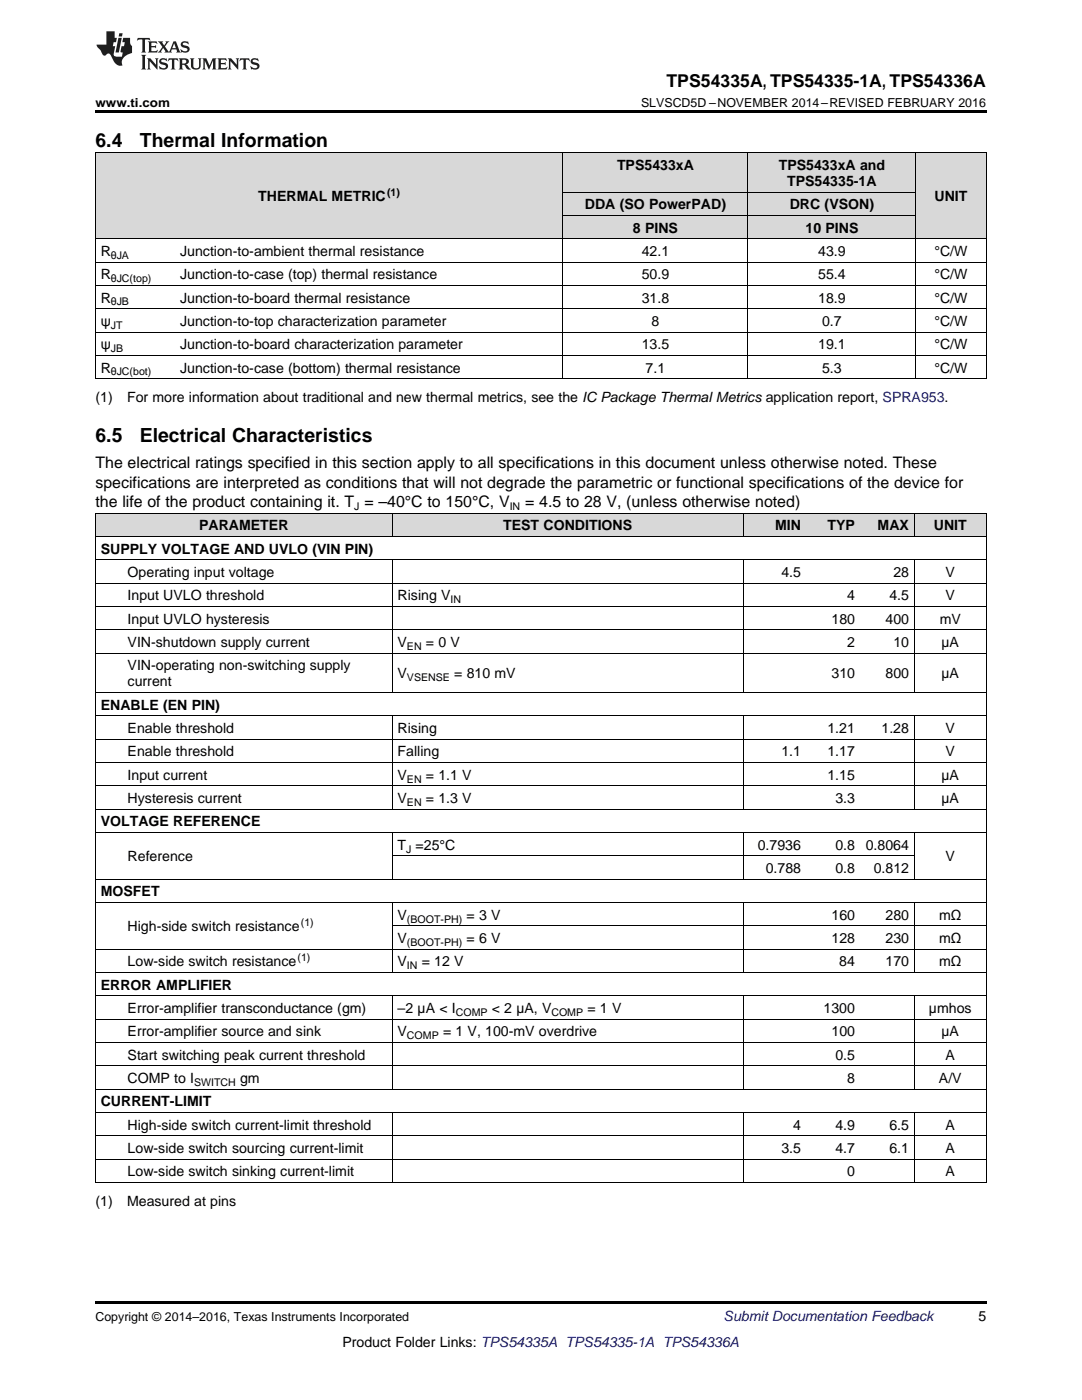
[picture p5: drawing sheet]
<svg xmlns="http://www.w3.org/2000/svg" width="216mm" height="279mm" viewBox="0 0 216 279" stroke-linecap="round" stroke-linejoin="round" font-family="sans-serif">
<defs><g id="words">
<g font-size="3.9">
<text x="19" y="29.3">6.4</text>
<text x="27.9" y="29.3">Thermal Information</text>
<text x="19" y="88.3">6.5</text>
<text x="27.9" y="88.3">Electrical Characteristics</text>
</g>
<text font-size="3.5" x="133" y="17.3">TPS54335A, TPS54335-1A, TPS54336A</text>
<g font-size="3.2">
<text x="19" y="93.5">The electrical ratings specified in this section apply to all specifications in this document unless otherwise noted. These</text>
<text x="19" y="97.3">specifications are interpreted as conditions that will not degrade the parametric or functional specifications of the device for</text>
<text x="19" y="101.2">the life of the product containing it. T = –40°C to 150°C, V</text>
<text x="104.8" y="101.2">= 4.5 to 28 V, (unless otherwise noted)</text>
</g>
<g font-size="2.8">
<text x="123.1" y="33.9">TPS5433xA</text>
<text x="155.4" y="33.9">TPS5433xA and</text>
<text x="51.5" y="40.2">THERMAL METRIC</text>
<text x="116.7" y="41.8">DDA (SO PowerPAD)</text>
<text x="157.1" y="37.1">TPS54335-1A</text>
<text x="157.6" y="41.8">DRC (VSON)</text>
<text x="186.5" y="40.2">UNIT</text>
<text x="126.3" y="46.4">8 PINS</text>
<text x="160.7" y="46.4">10 PINS</text>
<text x="20.1" y="51.1">R</text>
<text x="35.9" y="51.1">Junction-to-ambient thermal resistance</text>
<text x="128.1" y="51.1">42.1</text>
<text x="163.3" y="51.1">43.9</text>
<text x="186.4" y="51.1">°C/W</text>
<text x="20.1" y="55.7">R</text>
<text x="35.9" y="55.7">Junction-to-case (top) thermal resistance</text>
<text x="128.1" y="55.7">50.9</text>
<text x="163.3" y="55.7">55.4</text>
<text x="186.4" y="55.7">°C/W</text>
<text x="20.1" y="60.4">R</text>
<text x="20.1" y="65.1">ψ</text>
<text x="35.9" y="60.4">Junction-to-board thermal resistance</text>
<text x="35.9" y="65.1">Junction-to-top characterization parameter</text>
<text x="128.1" y="60.4">31.8</text>
<text x="130" y="65.1">8</text>
<text x="163.3" y="60.4">18.9</text>
<text x="164" y="65.1">0.7</text>
<text x="186.4" y="60.4">°C/W</text>
<text x="186.4" y="65.1">°C/W</text>
<text x="20.1" y="69.7">ψ</text>
<text x="35.9" y="69.7">Junction-to-board characterization parameter</text>
<text x="128.1" y="69.7">13.5</text>
<text x="163.3" y="69.7">19.1</text>
<text x="186.4" y="69.7">°C/W</text>
<text x="20.1" y="74.4">R</text>
<text x="35.9" y="74.4">Junction-to-case (bottom) thermal resistance</text>
<text x="128.8" y="74.4">7.1</text>
<text x="164" y="74.4">5.3</text>
<text x="186.4" y="74.4">°C/W</text>
<text x="19" y="80.2">(1)</text>
<text x="25.4" y="80.2">For more information about traditional and new thermal metrics, see the IC Package Thermal Metrics application report, SPRA953.</text>
<text x="39.7" y="105.9">PARAMETER</text>
<text x="100.4" y="105.9">TEST CONDITIONS</text>
<text x="154.7" y="105.9">MIN</text>
<text x="165.1" y="105.9">TYP</text>
<text x="175.1" y="105.9">MAX</text>
<text x="186.3" y="105.9">UNIT</text>
<text x="20.1" y="110.5">SUPPLY VOLTAGE AND UVLO (VIN PIN)</text>
<text x="25.5" y="115.2">Operating input voltage</text>
<text x="25.5" y="119.8">Input UVLO threshold</text>
<text x="79.3" y="119.8">Rising V</text>
<text x="155.9" y="115.2">4.5</text>
<text x="169" y="119.8">4</text>
<text x="177.5" y="119.8">4.5</text>
<text x="178.3" y="115.2">28</text>
<text x="188.7" y="115.2">V</text>
<text x="188.7" y="119.8">V</text>
<text x="25.5" y="124.5">Input UVLO hysteresis</text>
<text x="165.9" y="124.5">180</text>
<text x="176.7" y="124.5">400</text>
<text x="187.5" y="124.5">mV</text>
<text x="25.5" y="129.2">VIN-shutdown supply current</text>
<text x="79.3" y="129.2">V</text>
<text x="85" y="129.2">= 0 V</text>
<text x="169" y="129.2">2</text>
<text x="178.3" y="129.2">10</text>
<text x="187.9" y="129.2">µA</text>
<text x="25.5" y="133.8">VIN-operating non-switching supply</text>
<text x="25.5" y="137">current</text>
<text x="79.3" y="135.4">V</text>
<text x="90.6" y="135.4">= 810 mV</text>
<text x="165.9" y="135.4">310</text>
<text x="176.7" y="135.4">800</text>
<text x="187.9" y="135.4">µA</text>
<text x="20.1" y="141.6">ENABLE (EN PIN)</text>
<text x="25.5" y="146.3">Enable threshold</text>
<text x="79.3" y="146.3">Rising</text>
<text x="165.1" y="146.3">1.21</text>
<text x="175.9" y="146.3">1.28</text>
<text x="188.7" y="146.3">V</text>
<text x="25.5" y="151">Enable threshold</text>
<text x="25.5" y="155.6">Input current</text>
<text x="79.3" y="151">Falling</text>
<text x="79.3" y="155.6">V</text>
<text x="85" y="155.6">= 1.1 V</text>
<text x="155.9" y="151">1.1</text>
<text x="165.1" y="151">1.17</text>
<text x="165.1" y="155.6">1.15</text>
<text x="187.9" y="155.6">µA</text>
<text x="188.7" y="151">V</text>
<text x="25.5" y="160.3">Hysteresis current</text>
<text x="79.3" y="160.3">V</text>
<text x="85" y="160.3">= 1.3 V</text>
<text x="166.7" y="160.3">3.3</text>
<text x="187.9" y="160.3">µA</text>
<text x="20.1" y="164.9">VOLTAGE REFERENCE</text>
<text x="25.5" y="171.9">Reference</text>
<text x="79.3" y="169.6">T =25°C</text>
<text x="151.2" y="169.6">0.7936</text>
<text x="166.7" y="169.6">0.8</text>
<text x="172.8" y="169.6">0.8064</text>
<text x="188.7" y="171.9">V</text>
<text x="20.1" y="178.9">MOSFET</text>
<text x="152.8" y="174.2">0.788</text>
<text x="166.7" y="174.2">0.8</text>
<text x="174.3" y="174.2">0.812</text>
<text x="25.5" y="185.9">High-side switch resistance</text>
<text x="79.3" y="183.6">V</text>
<text x="93.1" y="183.6">= 3 V</text>
<text x="165.9" y="183.6">160</text>
<text x="176.7" y="183.6">280</text>
<text x="187.4" y="183.6">mΩ</text>
<text x="79.3" y="188.2">V</text>
<text x="93.1" y="188.2">= 6 V</text>
<text x="165.9" y="188.2">128</text>
<text x="176.7" y="188.2">230</text>
<text x="187.4" y="188.2">mΩ</text>
<text x="20.1" y="197.5">ERROR AMPLIFIER</text>
<text x="25.5" y="192.9">Low-side switch resistance</text>
<text x="79.3" y="192.9">V</text>
<text x="84.2" y="192.9">= 12 V</text>
<text x="167.5" y="192.9">84</text>
<text x="176.7" y="192.9">170</text>
<text x="187.4" y="192.9">mΩ</text>
<text x="25.5" y="202.2">Error-amplifier transconductance (gm)</text>
<text x="79.3" y="202.2">–2 µA &lt; I</text>
<text x="98.1" y="202.2">&lt; 2 µA, V</text>
<text x="117.2" y="202.2">= 1 V</text>
<text x="164.3" y="202.2">1300</text>
<text x="185.3" y="202.2">µmhos</text>
<text x="25.5" y="206.8">Error-amplifier source and sink</text>
<text x="79.3" y="206.8">V</text>
<text x="88.4" y="206.8">= 1 V, 100-mV overdrive</text>
<text x="165.9" y="206.8">100</text>
<text x="187.9" y="206.8">µA</text>
<text x="25.5" y="211.5">Start switching peak current threshold</text>
<text x="166.7" y="211.5">0.5</text>
<text x="188.7" y="211.5">A</text>
<text x="20.1" y="220.8">CURRENT-LIMIT</text>
<text x="25.5" y="216.1">COMP to I</text>
<text x="47.9" y="216.1">gm</text>
<text x="169" y="216.1">8</text>
<text x="187.4" y="216.1">A/V</text>
<text x="25.5" y="225.5">High-side switch current-limit threshold</text>
<text x="158.3" y="225.5">4</text>
<text x="166.7" y="225.5">4.9</text>
<text x="177.5" y="225.5">6.5</text>
<text x="188.7" y="225.5">A</text>
<text x="25.5" y="230.1">Low-side switch sourcing current-limit</text>
<text x="155.9" y="230.1">3.5</text>
<text x="166.7" y="230.1">4.7</text>
<text x="177.5" y="230.1">6.1</text>
<text x="188.7" y="230.1">A</text>
<text x="25.5" y="234.8">Low-side switch sinking current-limit</text>
<text x="169" y="234.8">0</text>
<text x="188.7" y="234.8">A</text>
<text x="19" y="240.6">(1)</text>
<text x="25.4" y="240.6">Measured at pins</text>
<text x="195.3" y="263.6">5</text>
<text x="68.3" y="268.9">Product Folder Links: TPS54335A TPS54335-1A TPS54336A</text>
</g>
<text font-size="2.8" fill="#0000c8" x="144.4" y="263.6">Submit Documentation Feedback</text>
<g font-size="2.5">
<text x="19" y="21.4">www.ti.com</text>
<text x="127.9" y="21.4">SLVSCD5D –NOVEMBER 2014–REVISED FEBRUARY 2016</text>
<text x="19" y="263.6">Copyright © 2014–2016, Texas Instruments Incorporated</text>
</g>
<g font-size="2.1">
<text x="77.2" y="39.1">(1)</text>
<text x="22.1" y="51.6">θJA</text>
<text x="22.1" y="56.3">θJC(top)</text>
<text x="22.1" y="61">θJB</text>
<text x="22.1" y="65.6">JT</text>
<text x="22.1" y="70.3">JB</text>
<text x="22.1" y="74.9">θJC(bot)</text>
<text x="70.7" y="101.8">J</text>
<text x="101.7" y="101.8">IN</text>
<text x="89.9" y="120.4">IN</text>
<text x="81.2" y="129.7">EN</text>
<text x="81.2" y="136">VSENSE</text>
<text x="81.2" y="156.2">EN</text>
<text x="81.2" y="160.8">EN</text>
<text x="81" y="170.1">J</text>
<text x="60" y="184.7">(1)</text>
<text x="81.2" y="184.1">(BOOT-PH)</text>
<text x="59.4" y="191.7">(1)</text>
<text x="81.2" y="188.8">(BOOT-PH)</text>
<text x="81.2" y="193.4">IN</text>
<text x="90.9" y="202.7">COMP</text>
<text x="110" y="202.7">COMP</text>
<text x="81.2" y="207.4">COMP</text>
<text x="38.7" y="216.7">SWITCH</text>
</g>
</g></defs>
<g fill="#d8d8d8">
<path d="M19 102.5h5.4v4.6h-5.4z"/>
<path d="M24.4 102.5h53.9v4.6h-53.9z"/>
<path d="M78.3 102.5h70v4.6h-70z"/>
<path d="M148.3 102.5h12.6v4.6h-12.6z"/>
<path d="M160.9 102.5h10.8v4.6h-10.8z"/>
<path d="M171.7 102.5h10.8v4.6h-10.8z"/>
<path d="M182.5 102.5h14.3v4.6h-14.3z"/>
<path d="M19 30.6h15.9v17.1h-15.9z"/>
<path d="M34.9 30.6h77.4v17.1h-77.4z"/>
<path d="M182.7 30.6h14.1v17.1h-14.1z"/>
<path d="M112.3 43h37v4.7h-37z"/>
<path d="M149.3 43h33.4v4.7h-33.4z"/>
<path d="M112.3 38.4h37v4.6h-37z"/>
<path d="M149.3 38.4h33.4v4.6h-33.4z"/>
<path d="M112.3 30.6h37v7.8h-37z"/>
<path d="M149.3 30.6h33.4v7.8h-33.4z"/>
</g>
<path d="M19 22h177.8v.5h-177.8zM19 75.6h.2zM112.2 75.6h.1zM149.2 75.6h.1zM182.6 75.6h.1zM196.7 75.6h.1zM19 259.7h177.8v.5h-177.8z" fill="#000"/>
<g fill="none" stroke="#000" stroke-width=".2">
<path d="M19 30.5h177.8M19.1 30.5v45.1M112.3 30.5v45.1M112.3 38.3h70.4M149.2 30.5v45.1M182.7 30.5v45.1M196.8 30.5v45.1M19 57h177.8M19 52.3h177.8M19 47.6h177.8M112.3 43h70.4M19 75.6h177.8"/>
<path d="M19 70.9h177.8M19 66.3h177.8M19 61.6h177.8M19 116.4h177.8M19 111.7h177.8M19 107.1h177.8M19 102.4h177.8M19.1 102.4v133.6M78.2 102.4v4.7M78.2 111.8v26.5M148.3 102.4v4.7M148.3 111.8v26.5"/>
<path d="M182.4 102.4v4.7M182.4 111.8v26.5M196.8 102.4v133.6M19 138.2h177.8M19 130.4h177.8M19 125.7h177.8M19 121.1h177.8M19 156.8h177.8M19 152.2h177.8M19 147.5h177.8M19 142.9h177.8M78.2 142.9v18.6"/>
<path d="M148.3 142.9v18.6M182.4 142.9v18.6M19 175.5h177.8M19 166.1h177.8M19 161.5h177.8M78.2 166.2v9.3M78.3 170.8h104.2M148.3 166.2v9.3M182.4 166.2v9.3M19 198.7h177.8M19 194.1h177.8M19 189.4h177.8"/>
<path d="M19 180.1h177.8M78.2 180.1v14M78.2 198.8v18.6M78.3 184.8h118.5M148.3 180.1v14M148.3 198.8v18.6M182.4 180.1v14M182.4 198.8v18.6M19 217.4h177.8M19 212.7h177.8M19 208.1h177.8M19 203.4h177.8"/>
<path d="M19 236h177.8M19 231.3h177.8M19 226.7h177.8M19 222h177.8M78.2 222v14M148.3 222v14M182.4 222v14"/>
</g>
<g fill="#231f20">
<path d="M27.5 7.6l-.1 .5 .4-.2h.6v.1v2.1l-.2 .4h1l-.3-.4v-2.1l.1-.1h.5l.5 .2-.2-.5zM29.5 8.3l.2 .3v1.5l-.2 .4h1.8l.2-.6a1.04 1.04 0 0 1-1.3 .2v-.7h.6l.3 .2v-.6l-.3 .2h-.6v-.6l.8-.1 .4 .3-.2-.5zM31.5 8.3l.9 1.1-.9 1.1h.8l-.2-.2 .5-.7 .4 .7-.2 .2h1.5l-.1-.2 .1-.4h.9l.1 .4-.2 .2h1l-.3-.3-.7-1.9h-.5l-.9 2-.8-1 .9-1h-.8l.1 .3-.3 .5-.4-.6 .2-.2zM34.7 8.6l.4 1h-.7zM36.3 8.4a.63 .63 0 0 0-.2 .7 .63 .63 0 0 0 .6 .4l.6 .2 .1 .2a.75 .75 0 0 1-.7 .4 .75 .75 0 0 1-.6-.5l.1 .7 .1-.1a1.11 1.11 0 0 0 1.5-.6 1.13 1.13 0 0 0-1.2-.8l-.1-.4a1.04 1.04 0 0 1 1.2 .2l-.2-.5-.1 .1-.5-.2zM28.2 10.9l.2 .4v2.2l-.2 .4h1l-.3-.4v-2.2l.3-.4zM29.3 11.6l.3 .4v1.5l-.3 .4h.8l-.2-.4v-1.3l1.5 1.7v-1.9l.2-.4h-.7l.2 .4v.9l-1.1-1.3zM32 11.8a.62 .62 0 0 0-.2 .7 .62 .62 0 0 0 .6 .4l.6 .1 .1 .3a.76 .76 0 0 1-.7 .3 .76 .76 0 0 1-.6-.4l.1 .7 .1-.1a1.11 1.11 0 0 0 1.5-.6 1.13 1.13 0 0 0-1.2-.8l-.1-.4a1.04 1.04 0 0 1 1.2 .2l-.2-.6-.1 .1-.5-.1zM33.7 11.6l-.2 .6a.61 .61 0 0 1 .8-.3v1.6l-.2 .4h.9l-.2-.4v-1.6a.63 .63 0 0 1 .8 .3l-.2-.6zM35.6 11.6l.3 .4v1.5l-.3 .4h1l-.2-.2v-.8l.5 .2a.76 .76 0 0 0 1.2 .7l-1-1a.58 .58 0 0 0 .6-.5 .58 .58 0 0 0-.5-.6zM36.4 11.9h.1a.45 .45 0 0 1 .5 .1 .45 .45 0 0 1 .1 .5l-.7 .2zM37.9 11.6l.2 .2a2.17 2.17 0 0 0 .3 1.9 .99 .99 0 0 0 1.6-.6v-1.1l.2-.4h-.7l.2 .2a1.92 1.92 0 0 1-.2 1.8 .6 .6 0 0 1-.9-.5v-1.1l.2-.4zM40.4 11.6l.2 .4v1.5l-.2 .4h.7l-.2-.4v-1.4l.8 1.8 .8-1.8v1.4l-.2 .4h.9l-.2-.4v-1.5l.2-.4h-.8l-.6 1.5-.6-1.5zM43.4 11.6l.2 .4v1.5l-.2 .4h1.8l.2-.6a1.04 1.04 0 0 1-1.3 .1v-.6h.5l.4 .2v-.6l-.4 .2h-.5v-.7h.8l.3 .3-.1-.6zM45.5 11.6l.2 .4v1.5l-.2 .4h.7l-.2-.4v-1.3l1.5 1.7v-1.9l.2-.4h-.7l.2 .4v.9l-1.1-1.3zM47.9 11.6l-.1 .6a.61 .61 0 0 1 .8-.3v1.6l-.3 .4h1l-.3-.4 .1-1.6a.63 .63 0 0 1 .7 .3l-.1-.6zM50.2 11.8a.62 .62 0 0 0-.2 .7 .62 .62 0 0 0 .6 .4l.6 .1 .2 .3a.76 .76 0 0 1-.8 .3 .76 .76 0 0 1-.6-.4l.1 .7 .2-.1a1.11 1.11 0 0 0 1.5-.6 1.13 1.13 0 0 0-1.3-.8l-.1-.4a1.04 1.04 0 0 1 1.2 .2l-.1-.6-.2 .1-.5-.1z"/>
<path d="M21.2 6.3v2.6h-1.9l.1 .4 .7 .9a.91 .91 0 0 0 1 .8 .56 .56 0 0 1 .5-.3 .56 .56 0 0 1 .5 .3l.4 .8a1.53 1.53 0 0 0 1.9 1.2 1.54 1.54 0 0 1 1-2.1l.9-.3v-1.4a1.52 1.52 0 0 1-.3-1.6h-1.4l-.2 .8h.5l-.2 .8h-.4l-.2 1v.2l.4 .1-.2 .8a1.93 1.93 0 0 1-1.6-.3l.3-1.8h-.5l.2-.8h.4l.2-.8h-.4v-1.3zM23.6 7.6l-.6 2.9h.7l.6-2.9zM23.8 6.6l-.1 .7h.6l.2-.7z"/>
</g>
<use href="#words"/>
</svg>
